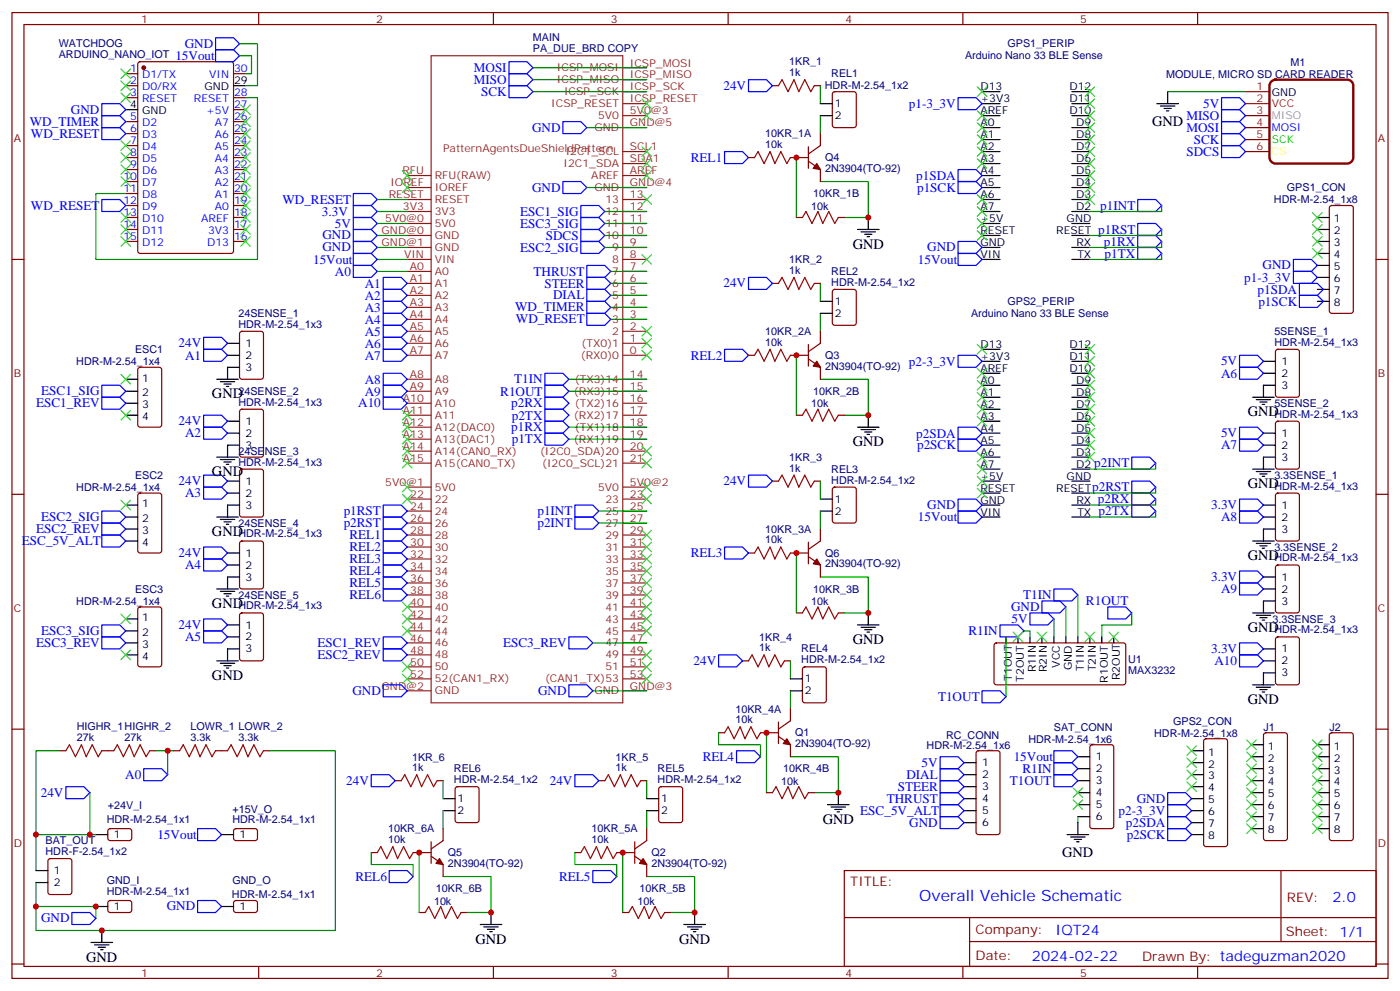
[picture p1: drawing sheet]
<svg xmlns="http://www.w3.org/2000/svg" width="412mm" height="292mm" viewBox="0 0 412 292" stroke-linecap="round" stroke-linejoin="round" font-family="sans-serif">
<defs><g id="words">
<text font-size="4.6" fill="#00f" x="270.8" y="265.3">Overall Vehicle Schematic</text>
<g font-size="4.2">
<text x="339.4" y="37.2">GND</text>
<text x="251.2" y="73.2">GND</text>
<text x="62.4" y="117.3">GND</text>
<text x="367.6" y="122.6">GND</text>
<text x="251.2" y="131.4">GND</text>
<text x="62.4" y="140.2">GND</text>
<text x="367.6" y="143.8">GND</text>
<text x="62.4" y="157.9">GND</text>
<text x="367.6" y="164.9">GND</text>
<text x="62.4" y="179">GND</text>
<text x="251.2" y="189.6">GND</text>
<text x="367.6" y="186.1">GND</text>
<text x="62.4" y="200.2">GND</text>
<text x="367.6" y="207.3">GND</text>
<text x="242.4" y="242.5">GND</text>
<text x="312.9" y="252.4">GND</text>
<text x="140.1" y="277.8">GND</text>
<text x="200" y="277.8">GND</text>
<text x="25.4" y="283.1">GND</text>
</g>
<g font-size="4.2" fill="#00f">
<text x="392.5" y="265.6">2.0</text>
<text x="310.9" y="275.1">IQT24</text>
<text x="304" y="282.9">2024-02-22</text>
</g>
<g font-size="3.9" fill="#00f">
<text x="51.7" y="17.7">15Vout</text>
<text x="54.4" y="14">GND</text>
<text x="139.6" y="21.2">MOSI</text>
<text x="139.6" y="24.7">MISO</text>
<text x="141.7" y="28.2">SCK</text>
<text x="213.1" y="26.4">24V</text>
<text x="20.9" y="33.4">GND</text>
<text x="267.7" y="31.8">p1-3_3V</text>
<text x="349.5" y="35.3">MISO</text>
<text x="354.4" y="31.7">5V</text>
<text x="8.8" y="37.1">WD_TIMER</text>
<text x="9.1" y="40.5">WD_RESET</text>
<text x="156.7" y="38.7">GND</text>
<text x="349.5" y="38.8">MOSI</text>
<text x="203.5" y="47.6">REL1</text>
<text x="349.5" y="45.9">SDCS</text>
<text x="351.6" y="42.3">SCK</text>
<text x="269.9" y="52.9">p1SDA</text>
<text x="156.7" y="56.5">GND</text>
<text x="270.1" y="56.5">p1SCK</text>
<text x="9.1" y="61.8">WD_RESET</text>
<text x="83.2" y="60">WD_RESET</text>
<text x="94.8" y="63.5">3.3V</text>
<text x="153.2" y="63.5">ESC1_SIG</text>
<text x="324.1" y="61.8">p1INT</text>
<text x="95" y="70.5">GND</text>
<text x="98.6" y="67.1">5V</text>
<text x="153.2" y="67">ESC3_SIG</text>
<text x="160.8" y="70.6">SDCS</text>
<text x="323.5" y="68.8">p1RST</text>
<text x="92.2" y="77.6">15Vout</text>
<text x="95" y="74">GND</text>
<text x="153.2" y="74.1">ESC2_SIG</text>
<text x="270.4" y="77.6">15Vout</text>
<text x="273.1" y="74">GND</text>
<text x="325.2" y="72.3">p1RX</text>
<text x="325.4" y="75.8">p1TX</text>
<text x="98.6" y="81.2">A0</text>
<text x="157.1" y="81.1">THRUST</text>
<text x="366.5" y="82.9">p1-3_3V</text>
<text x="371.9" y="79.3">GND</text>
<text x="107.4" y="84.7">A1</text>
<text x="107.4" y="88.2">A2</text>
<text x="160.4" y="84.6">STEER</text>
<text x="162.9" y="88.2">DIAL</text>
<text x="213.1" y="84.6">24V</text>
<text x="370.5" y="86.4">p1SDA</text>
<text x="370.7" y="90">p1SCK</text>
<text x="107.4" y="91.7">A3</text>
<text x="107.4" y="95.3">A4</text>
<text x="151.7" y="91.7">WD_TIMER</text>
<text x="152" y="95.2">WD_RESET</text>
<text x="107.4" y="98.8">A5</text>
<text x="52.6" y="102.3">24V</text>
<text x="54.5" y="105.9">A1</text>
<text x="107.4" y="102.3">A6</text>
<text x="107.4" y="105.9">A7</text>
<text x="203.5" y="105.9">REL2</text>
<text x="267.7" y="107.6">p2-3_3V</text>
<text x="359.7" y="107.6">5V</text>
<text x="107.4" y="112.9">A8</text>
<text x="151.4" y="112.8">T1IN</text>
<text x="359.7" y="111.1">A6</text>
<text x="10.6" y="119.9">ESC1_REV</text>
<text x="12.1" y="116.4">ESC1_SIG</text>
<text x="105.5" y="120">A10</text>
<text x="107.4" y="116.4">A9</text>
<text x="147.4" y="116.5">R1OUT</text>
<text x="150.6" y="119.9">p2RX</text>
<text x="52.6" y="125.2">24V</text>
<text x="150.8" y="123.5">p2TX</text>
<text x="54.5" y="128.8">A2</text>
<text x="150.6" y="127">p1RX</text>
<text x="150.8" y="130.5">p1TX</text>
<text x="269.9" y="128.8">p2SDA</text>
<text x="359.7" y="128.7">5V</text>
<text x="270.1" y="132.3">p2SCK</text>
<text x="322.3" y="137.6">p2INT</text>
<text x="359.7" y="132.3">A7</text>
<text x="52.6" y="142.9">24V</text>
<text x="213.1" y="142.8">24V</text>
<text x="54.5" y="146.4">A3</text>
<text x="273.1" y="149.9">GND</text>
<text x="321.7" y="144.7">p2RST</text>
<text x="323.4" y="148.2">p2RX</text>
<text x="356.8" y="149.9">3.3V</text>
<text x="12.1" y="153.4">ESC2_SIG</text>
<text x="101.2" y="151.7">p1RST</text>
<text x="101.2" y="155.3">p2RST</text>
<text x="158.3" y="151.7">p1INT</text>
<text x="158.3" y="155.2">p2INT</text>
<text x="270.4" y="153.5">15Vout</text>
<text x="323.6" y="151.7">p2TX</text>
<text x="359.7" y="153.5">A8</text>
<text x="6.5" y="160.5">ESC_5V_ALT</text>
<text x="10.6" y="157">ESC2_REV</text>
<text x="102.9" y="158.8">REL1</text>
<text x="52.6" y="164">24V</text>
<text x="54.5" y="167.6">A4</text>
<text x="102.9" y="162.3">REL2</text>
<text x="102.9" y="165.8">REL3</text>
<text x="203.5" y="164.1">REL3</text>
<text x="102.9" y="169.4">REL4</text>
<text x="102.9" y="172.9">REL5</text>
<text x="356.8" y="171.1">3.3V</text>
<text x="102.9" y="176.4">REL6</text>
<text x="297.8" y="179.8">GND</text>
<text x="301.4" y="176.4">T1IN</text>
<text x="319.9" y="178.2">R1OUT</text>
<text x="359.7" y="174.6">A9</text>
<text x="52.6" y="185.2">24V</text>
<text x="297.9" y="183.5">5V</text>
<text x="10.6" y="190.5">ESC3_REV</text>
<text x="12.1" y="186.9">ESC3_SIG</text>
<text x="54.5" y="188.8">A5</text>
<text x="93.5" y="190.5">ESC1_REV</text>
<text x="148.2" y="190.4">ESC3_REV</text>
<text x="285.3" y="187">R1IN</text>
<text x="93.5" y="194">ESC2_REV</text>
<text x="204.3" y="195.7">24V</text>
<text x="356.8" y="192.2">3.3V</text>
<text x="357.7" y="195.8">A10</text>
<text x="103.8" y="204.6">GND</text>
<text x="158.5" y="204.5">GND</text>
<text x="276.3" y="206.4">T1OUT</text>
<text x="207" y="224">REL4</text>
<text x="271.5" y="225.8">5V</text>
<text x="298.6" y="224">15Vout</text>
<text x="301.2" y="227.6">R1IN</text>
<text x="36.9" y="229.3">A0</text>
<text x="102" y="231">24V</text>
<text x="162" y="231">24V</text>
<text x="264.4" y="232.8">STEER</text>
<text x="267" y="229.3">DIAL</text>
<text x="297.5" y="231">T1OUT</text>
<text x="12" y="234.5">24V</text>
<text x="253.4" y="239.8">ESC_5V_ALT</text>
<text x="261.2" y="236.4">THRUST</text>
<text x="329.5" y="239.9">p2-3_3V</text>
<text x="334.9" y="236.3">GND</text>
<text x="267.8" y="243.3">GND</text>
<text x="331.6" y="243.5">p2SDA</text>
<text x="46.4" y="247">15Vout</text>
<text x="331.9" y="247">p2SCK</text>
<text x="104.7" y="259.3">REL6</text>
<text x="164.7" y="259.3">REL5</text>
<text x="49.1" y="268">GND</text>
<text x="12.1" y="271.6">GND</text>
</g>
<g font-size="3.9" fill="#800">
<text x="250.5" y="260.9">TITLE:</text>
<text x="379.1" y="265.6">REV:</text>
<text x="287.4" y="275.1">Company:</text>
<text x="378.7" y="275.7">Sheet: 1/1</text>
<text x="287.4" y="282.8">Date:</text>
<text x="336.4" y="282.8">Drawn By: tadeguzman2020</text>
</g>
<g font-size="3.2" fill="#800">
<text x="41.6" y="6.7">1</text>
<text x="110.8" y="6.7">2</text>
<text x="179.9" y="6.7">3</text>
<text x="249.1" y="6.7">4</text>
<text x="318.2" y="6.7">5</text>
<text x="4.1" y="41.8">A</text>
<text x="405.9" y="41.8">A</text>
<text x="4.1" y="110.9">B</text>
<text x="405.9" y="110.9">B</text>
<text x="4.1" y="180.1">C</text>
<text x="405.9" y="180.1">C</text>
<text x="4.1" y="249.2">D</text>
<text x="405.9" y="249.2">D</text>
<text x="41.6" y="287.5">1</text>
<text x="110.8" y="287.5">2</text>
<text x="179.9" y="287.5">3</text>
<text x="249.1" y="287.5">4</text>
<text x="318.2" y="287.5">5</text>
</g>
<g font-size="3.2" fill="#000080">
<text x="17.3" y="17">ARDUINO_NANO_IOT</text>
<text x="17.3" y="13.8">WATCHDOG</text>
<text x="157" y="15.3">PA_DUE_BRD COPY</text>
<text x="157" y="12.2">MAIN</text>
<text x="284.3" y="17.5">Arduino Nano 33 BLE Sense</text>
<text x="296.8" y="13.9">GPS1_PERIP</text>
<text x="232.5" y="22.4">1k</text>
<text x="232.5" y="19.3">1KR_1</text>
<text x="244.9" y="22.8">REL1</text>
<text x="343.5" y="22.8">MODULE, MICRO SD CARD READER</text>
<text x="380.1" y="19.3">M1</text>
<text x="243" y="26.3">HDR-M-2.54_1x2</text>
<text x="225.4" y="40.4">10KR_1A</text>
<text x="225.4" y="43.6">10k</text>
<text x="243.1" y="47.4">Q4</text>
<text x="243.1" y="50.6">2N3904(TO-92)</text>
<text x="239.5" y="58.1">10KR_1B</text>
<text x="375.2" y="59.8">HDR-M-2.54_1x8</text>
<text x="379.1" y="56.3">GPS1_CON</text>
<text x="239" y="61.7">10k</text>
<text x="232.5" y="77.5">1KR_2</text>
<text x="232.5" y="80.6">1k</text>
<text x="244.9" y="81">REL2</text>
<text x="244.9" y="84.1">HDR-M-2.54_1x2</text>
<text x="296.8" y="89.8">GPS2_PERIP</text>
<text x="70.2" y="93.3">24SENSE_1</text>
<text x="286" y="93.3">Arduino Nano 33 BLE Sense</text>
<text x="70.2" y="96.5">HDR-M-2.54_1x3</text>
<text x="225.4" y="101.8">10k</text>
<text x="225.4" y="98.7">10KR_2A</text>
<text x="375.4" y="101.8">HDR-M-2.54_1x3</text>
<text x="375.4" y="98.6">5SENSE_1</text>
<text x="22.5" y="107.4">HDR-M-2.54_1x4</text>
<text x="39.8" y="104">ESC1</text>
<text x="243.1" y="105.7">Q3</text>
<text x="243.1" y="108.8">2N3904(TO-92)</text>
<text x="70.2" y="119.4">HDR-M-2.54_1x3</text>
<text x="70.2" y="116.2">24SENSE_2</text>
<text x="239" y="119.9">10k</text>
<text x="239.5" y="116.3">10KR_2B</text>
<text x="375.4" y="119.8">5SENSE_2</text>
<text x="375.4" y="122.9">HDR-M-2.54_1x3</text>
<text x="70.2" y="137.1">HDR-M-2.54_1x3</text>
<text x="70.2" y="133.9">24SENSE_3</text>
<text x="232.5" y="135.7">1KR_3</text>
<text x="39.8" y="141">ESC2</text>
<text x="232.5" y="138.8">1k</text>
<text x="244.9" y="142.3">HDR-M-2.54_1x2</text>
<text x="244.9" y="139.2">REL3</text>
<text x="375.4" y="140.9">3.3SENSE_1</text>
<text x="22.5" y="144.5">HDR-M-2.54_1x4</text>
<text x="375.4" y="144.1">HDR-M-2.54_1x3</text>
<text x="70.2" y="155">24SENSE_4</text>
<text x="70.2" y="158.2">HDR-M-2.54_1x3</text>
<text x="225.4" y="160">10k</text>
<text x="225.4" y="156.9">10KR_3A</text>
<text x="243.1" y="167">2N3904(TO-92)</text>
<text x="243.1" y="163.9">Q6</text>
<text x="375.4" y="165.3">HDR-M-2.54_1x3</text>
<text x="375.4" y="162.1">3.3SENSE_2</text>
<text x="22.5" y="178">HDR-M-2.54_1x4</text>
<text x="39.8" y="174.5">ESC3</text>
<text x="70.2" y="179.4">HDR-M-2.54_1x3</text>
<text x="70.2" y="176.2">24SENSE_5</text>
<text x="239" y="178.1">10k</text>
<text x="239.5" y="174.5">10KR_3B</text>
<text x="374.8" y="183.3">3.3SENSE_3</text>
<text x="223.7" y="191.7">1k</text>
<text x="223.7" y="188.6">1KR_4</text>
<text x="375.4" y="186.4">HDR-M-2.54_1x3</text>
<text x="236" y="195.3">HDR-M-2.54_1x2</text>
<text x="236" y="192.1">REL4</text>
<text x="332.3" y="195.3">U1</text>
<text x="332.3" y="198.4">MAX3232</text>
<text x="216.6" y="209.8">10KR_4A</text>
<text x="22.6" y="215">HIGHR_1HIGHR_2</text>
<text x="56.1" y="215">LOWR_1 LOWR_2</text>
<text x="216.6" y="212.9">10k</text>
<text x="310.4" y="215.1">SAT_CONN</text>
<text x="345.6" y="213.4">GPS2_CON</text>
<text x="372.2" y="215.1">J1</text>
<text x="391.6" y="215.1">J2</text>
<text x="22.6" y="218.2">27k</text>
<text x="36.7" y="218.2">27k</text>
<text x="56.1" y="218.2">3.3k</text>
<text x="70.2" y="218.2">3.3k</text>
<text x="234.2" y="220">2N3904(TO-92)</text>
<text x="234.2" y="216.8">Q1</text>
<text x="272.9" y="220.4">HDR-M-2.54_1x6</text>
<text x="278.7" y="217.5">RC_CONN</text>
<text x="302.9" y="218.6">HDR-M-2.54_1x6</text>
<text x="340" y="216.9">HDR-M-2.54_1x8</text>
<text x="121.4" y="227">1k</text>
<text x="121.4" y="223.9">1KR_6</text>
<text x="133.7" y="227.4">REL6</text>
<text x="181.3" y="227">1k</text>
<text x="181.3" y="223.9">1KR_5</text>
<text x="193.7" y="227.4">REL5</text>
<text x="230.7" y="227.4">10KR_4B</text>
<text x="133.7" y="230.5">HDR-M-2.54_1x2</text>
<text x="193.7" y="230.5">HDR-M-2.54_1x2</text>
<text x="230.2" y="231">10k</text>
<text x="31.8" y="238">+24V_I</text>
<text x="68.5" y="239.2">+15V_O</text>
<text x="31.4" y="242.4">HDR-M-2.54_1x1</text>
<text x="68.5" y="242.4">HDR-M-2.54_1x1</text>
<text x="114.3" y="245.1">10KR_6A</text>
<text x="174.3" y="245.1">10KR_5A</text>
<text x="13.4" y="251.7">HDR-F-2.54_1x2</text>
<text x="13.4" y="248.5">BAT_OUT</text>
<text x="114.3" y="248.2">10k</text>
<text x="174.3" y="248.2">10k</text>
<text x="131.9" y="255.2">2N3904(TO-92)</text>
<text x="131.9" y="252.1">Q5</text>
<text x="191.9" y="255.2">2N3904(TO-92)</text>
<text x="191.9" y="252.1">Q2</text>
<text x="31.4" y="263.6">HDR-M-2.54_1x1</text>
<text x="31.4" y="260.4">GND_I</text>
<text x="68.5" y="260.4">GND_O</text>
<text x="128.4" y="262.7">10KR_6B</text>
<text x="188.4" y="262.7">10KR_5B</text>
<text x="68.3" y="264.5">HDR-M-2.54_1x1</text>
<text x="127.8" y="266.3">10k</text>
<text x="187.8" y="266.3">10k</text>
</g>
<g font-size="3.2" fill="#00f">
<text x="38.4" y="21.3">1</text>
<text x="41.9" y="23.1">D1/TX</text>
<text x="61.6" y="23.1">VIN</text>
<text x="69" y="21.3">30</text>
<text x="38.4" y="24.9">2</text>
<text x="38.4" y="28.4">3</text>
<text x="41.9" y="26.6">D0/RX</text>
<text x="69" y="28.4">28</text>
<text x="38.4" y="35.5">5</text>
<text x="41.9" y="30.2">RESET</text>
<text x="57.1" y="30.2">RESET</text>
<text x="60.7" y="33.7">+5V</text>
<text x="69" y="35.5">26</text>
<text x="69" y="31.9">27</text>
<text x="38.4" y="39">6</text>
<text x="41.9" y="37.2">D2</text>
<text x="41.9" y="40.7">D3</text>
<text x="63.3" y="40.7">A6</text>
<text x="63.3" y="37.2">A7</text>
<text x="69" y="39">25</text>
<text x="374.6" y="38.6">MOSI</text>
<text x="38.4" y="42.5">7</text>
<text x="38.4" y="46">8</text>
<text x="41.9" y="44.3">D4</text>
<text x="41.9" y="47.8">D5</text>
<text x="63.3" y="47.8">A4</text>
<text x="63.3" y="44.3">A5</text>
<text x="69" y="46">23</text>
<text x="69" y="42.5">24</text>
<text x="36.4" y="53.1">10</text>
<text x="38.4" y="49.6">9</text>
<text x="41.9" y="51.3">D6</text>
<text x="63.3" y="51.3">A3</text>
<text x="69" y="53.1">21</text>
<text x="69" y="49.6">22</text>
<text x="36.4" y="56.6">11</text>
<text x="41.9" y="54.9">D7</text>
<text x="41.9" y="58.4">D8</text>
<text x="63.3" y="58.4">A1</text>
<text x="63.3" y="54.9">A2</text>
<text x="69" y="56.6">20</text>
<text x="36.4" y="60.1">12</text>
<text x="36.4" y="63.7">13</text>
<text x="41.9" y="61.9">D9</text>
<text x="41.9" y="65.4">D10</text>
<text x="59.3" y="65.4">AREF</text>
<text x="63.3" y="61.9">A0</text>
<text x="69" y="63.7">18</text>
<text x="69" y="60.1">19</text>
<text x="36.4" y="67.2">14</text>
<text x="36.4" y="70.7">15</text>
<text x="41.9" y="69">D11</text>
<text x="61.3" y="69">3V3</text>
<text x="69" y="70.7">16</text>
<text x="69" y="67.2">17</text>
<text x="41.9" y="72.5">D12</text>
<text x="61" y="72.5">D13</text>
</g>
<g font-size="3.2" fill="#8d2323">
<text x="164.1" y="21">ICSP_MOSI</text>
<text x="185.6" y="23.1">ICSP_MISO</text>
<text x="185.6" y="19.6">ICSP_MOSI</text>
<text x="164.1" y="24.5">ICSP_MISO</text>
<text x="166.2" y="28">ICSP_SCK</text>
<text x="185.6" y="26.6">ICSP_SCK</text>
<text x="162.4" y="31.6">ICSP_RESET</text>
<text x="176.2" y="35.1">5V0</text>
<text x="185.6" y="33.7">5V0@3</text>
<text x="185.6" y="30.2">ICSP_RESET</text>
<text x="175.1" y="38.6">GND</text>
<text x="185.6" y="37.2">GND@5</text>
<text x="130.5" y="44.6">PatternAgentsDueShieldPattern</text>
<text x="166.6" y="45.7">I2C1_SCL</text>
<text x="185.6" y="47.8">SDA1</text>
<text x="185.6" y="44.3">SCL1</text>
<text x="118.5" y="51.3">RFU</text>
<text x="128.1" y="52.7">RFU(RAW)</text>
<text x="166" y="49.2">I2C1_SDA</text>
<text x="174.2" y="52.7">AREF</text>
<text x="185.6" y="51.3">AREF</text>
<text x="114.5" y="58.4">RESET</text>
<text x="115" y="54.9">IOREF</text>
<text x="128.1" y="59.8">RESET</text>
<text x="128.1" y="56.3">IOREF</text>
<text x="175.1" y="56.3">GND</text>
<text x="178.4" y="59.8">13</text>
<text x="185.6" y="54.9">GND@4</text>
<text x="185.6" y="58.4">13</text>
<text x="113.5" y="65.4">5V0@0</text>
<text x="118.7" y="61.9">3V3</text>
<text x="128.1" y="63.3">3V3</text>
<text x="178.4" y="63.3">12</text>
<text x="185.6" y="65.4">11</text>
<text x="185.6" y="61.9">12</text>
<text x="112.4" y="69">GND@0</text>
<text x="128.1" y="66.9">5V0</text>
<text x="128.1" y="70.4">GND</text>
<text x="178.4" y="70.4">10</text>
<text x="178.4" y="66.9">11</text>
<text x="185.6" y="69">10</text>
<text x="112.4" y="72.5">GND@1</text>
<text x="119" y="76">VIN</text>
<text x="128.1" y="73.9">GND</text>
<text x="128.1" y="77.4">VIN</text>
<text x="180.4" y="77.4">8</text>
<text x="180.4" y="73.9">9</text>
<text x="185.6" y="76">8</text>
<text x="185.6" y="72.5">9</text>
<text x="120.7" y="79.6">A0</text>
<text x="120.7" y="83.1">A1</text>
<text x="128.1" y="81">A0</text>
<text x="180.4" y="81">7</text>
<text x="185.6" y="83.1">6</text>
<text x="185.6" y="79.6">7</text>
<text x="120.7" y="86.6">A2</text>
<text x="128.1" y="84.5">A1</text>
<text x="128.1" y="88">A2</text>
<text x="180.4" y="88">5</text>
<text x="180.4" y="84.5">6</text>
<text x="185.6" y="86.6">5</text>
<text x="120.7" y="90.1">A3</text>
<text x="120.7" y="93.7">A4</text>
<text x="128.1" y="91.5">A3</text>
<text x="128.1" y="95.1">A4</text>
<text x="180.4" y="95.1">3</text>
<text x="180.4" y="91.5">4</text>
<text x="185.6" y="93.7">3</text>
<text x="185.6" y="90.1">4</text>
<text x="120.7" y="97.2">A5</text>
<text x="120.7" y="100.7">A6</text>
<text x="128.1" y="98.6">A5</text>
<text x="180.4" y="98.6">2</text>
<text x="185.6" y="100.7">1</text>
<text x="185.6" y="97.2">2</text>
<text x="120.7" y="104.2">A7</text>
<text x="128.1" y="102.1">A6</text>
<text x="128.1" y="105.7">A7</text>
<text x="171.1" y="105.7">(RX0)0</text>
<text x="171.3" y="102.1">(TX0)1</text>
<text x="185.6" y="104.2">0</text>
<text x="120.7" y="111.3">A8</text>
<text x="128.1" y="112.7">A8</text>
<text x="169.3" y="112.7">(TX3)14</text>
<text x="185.6" y="111.3">14</text>
<text x="118.7" y="118.4">A10</text>
<text x="120.7" y="114.8">A9</text>
<text x="128.1" y="116.2">A9</text>
<text x="128.1" y="119.8">A10</text>
<text x="169.1" y="116.2">(RX3)15</text>
<text x="169.3" y="119.8">(TX2)16</text>
<text x="185.6" y="118.4">16</text>
<text x="185.6" y="114.8">15</text>
<text x="118.7" y="121.9">A11</text>
<text x="118.7" y="125.4">A12</text>
<text x="128.1" y="123.3">A11</text>
<text x="169.1" y="123.3">(RX2)17</text>
<text x="185.6" y="121.9">17</text>
<text x="185.6" y="125.4">18</text>
<text x="118.7" y="128.9">A13</text>
<text x="128.1" y="126.8">A12(DAC0)</text>
<text x="128.1" y="130.4">A13(DAC1)</text>
<text x="169.1" y="130.4">(RX1)19</text>
<text x="169.3" y="126.8">(TX1)18</text>
<text x="185.6" y="128.9">19</text>
<text x="118.7" y="132.5">A14</text>
<text x="118.7" y="136">A15</text>
<text x="128.1" y="133.9">A14(CAN0_RX)</text>
<text x="128.1" y="137.4">A15(CAN0_TX)</text>
<text x="159.1" y="133.9">(I2C0_SDA)20</text>
<text x="159.7" y="137.4">(I2C0_SCL)21</text>
<text x="185.6" y="136">21</text>
<text x="185.6" y="132.5">20</text>
<text x="113.5" y="143.1">5V0@1</text>
<text x="185.6" y="143.1">5V0@2</text>
<text x="120.9" y="146.6">22</text>
<text x="128.1" y="148">22</text>
<text x="128.1" y="144.5">5V0</text>
<text x="176.2" y="144.5">5V0</text>
<text x="178.4" y="148">23</text>
<text x="185.6" y="146.6">23</text>
<text x="120.9" y="150.1">24</text>
<text x="120.9" y="153.6">26</text>
<text x="128.1" y="151.5">24</text>
<text x="128.1" y="155">26</text>
<text x="178.4" y="151.5">25</text>
<text x="178.4" y="155">27</text>
<text x="185.6" y="150.1">25</text>
<text x="185.6" y="153.6">27</text>
<text x="120.9" y="157.2">28</text>
<text x="120.9" y="160.7">30</text>
<text x="128.1" y="158.6">28</text>
<text x="178.4" y="158.6">29</text>
<text x="185.6" y="157.2">29</text>
<text x="185.6" y="160.7">31</text>
<text x="120.9" y="164.2">32</text>
<text x="120.9" y="167.7">34</text>
<text x="128.1" y="162.1">30</text>
<text x="128.1" y="165.6">32</text>
<text x="178.4" y="162.1">31</text>
<text x="178.4" y="165.6">33</text>
<text x="185.6" y="164.2">33</text>
<text x="185.6" y="167.7">35</text>
<text x="120.9" y="171.3">36</text>
<text x="128.1" y="169.2">34</text>
<text x="128.1" y="172.7">36</text>
<text x="178.4" y="169.2">35</text>
<text x="178.4" y="172.7">37</text>
<text x="185.6" y="171.3">37</text>
<text x="120.9" y="174.8">38</text>
<text x="120.9" y="178.3">40</text>
<text x="128.1" y="176.2">38</text>
<text x="128.1" y="179.7">40</text>
<text x="178.4" y="176.2">39</text>
<text x="178.4" y="179.7">41</text>
<text x="185.6" y="174.8">39</text>
<text x="185.6" y="178.3">41</text>
<text x="120.9" y="181.9">42</text>
<text x="120.9" y="185.4">44</text>
<text x="128.1" y="183.3">42</text>
<text x="178.4" y="183.3">43</text>
<text x="185.6" y="181.9">43</text>
<text x="185.6" y="185.4">45</text>
<text x="120.9" y="188.9">46</text>
<text x="128.1" y="186.8">44</text>
<text x="128.1" y="190.3">46</text>
<text x="178.4" y="186.8">45</text>
<text x="178.4" y="190.3">47</text>
<text x="185.6" y="188.9">47</text>
<text x="120.9" y="192.4">48</text>
<text x="120.9" y="196">50</text>
<text x="128.1" y="193.9">48</text>
<text x="128.1" y="197.4">50</text>
<text x="178.4" y="197.4">51</text>
<text x="178.4" y="193.9">49</text>
<text x="185.6" y="196">51</text>
<text x="185.6" y="192.4">49</text>
<text x="112.4" y="203">GND@2</text>
<text x="120.9" y="199.5">52</text>
<text x="128.1" y="200.9">52(CAN1_RX)</text>
<text x="160.5" y="200.9">(CAN1_TX)53</text>
<text x="185.6" y="203">GND@3</text>
<text x="185.6" y="199.5">53</text>
<text x="128.1" y="204.4">GND</text>
<text x="175.1" y="204.4">GND</text>
</g>
<g font-size="3.2">
<text x="60.2" y="26.6">GND</text>
<text x="69" y="24.9">29</text>
<text x="288.8" y="26.6">D13</text>
<text x="315" y="26.6">D12</text>
<text x="374.6" y="28.1">GND</text>
<text x="38.4" y="31.9">4</text>
<text x="41.9" y="33.7">GND</text>
<text x="245.9" y="31.6">1</text>
<text x="245.9" y="35.1">2</text>
<text x="288.8" y="30.2">+3V3</text>
<text x="288.8" y="33.7">AREF</text>
<text x="315" y="33.7">D10</text>
<text x="315" y="30.2">D11</text>
<text x="288.8" y="37.2">A0</text>
<text x="288.8" y="40.7">A1</text>
<text x="317" y="40.7">D8</text>
<text x="317" y="37.2">D9</text>
<text x="288.8" y="44.3">A2</text>
<text x="288.8" y="47.8">A3</text>
<text x="317" y="47.8">D6</text>
<text x="317" y="44.3">D7</text>
<text x="288.8" y="51.3">A4</text>
<text x="317" y="51.3">D5</text>
<text x="288.8" y="54.9">A5</text>
<text x="288.8" y="58.4">A6</text>
<text x="317" y="58.4">D3</text>
<text x="317" y="54.9">D4</text>
<text x="288.8" y="61.9">A7</text>
<text x="288.8" y="65.4">+5V</text>
<text x="314.2" y="65.4">GND</text>
<text x="317" y="61.9">D2</text>
<text x="392.9" y="65.4">1</text>
<text x="288.8" y="69">RESET</text>
<text x="311.1" y="69">RESET</text>
<text x="392.9" y="69">2</text>
<text x="288.8" y="72.5">GND</text>
<text x="288.8" y="76">VIN</text>
<text x="317.1" y="72.5">RX</text>
<text x="317.4" y="76">TX</text>
<text x="392.9" y="72.5">3</text>
<text x="392.9" y="76">4</text>
<text x="392.9" y="79.6">5</text>
<text x="392.9" y="83.1">6</text>
<text x="245.9" y="89.8">1</text>
<text x="392.9" y="86.6">7</text>
<text x="245.9" y="93.3">2</text>
<text x="392.9" y="90.1">8</text>
<text x="72.3" y="102.1">1</text>
<text x="72.3" y="105.7">2</text>
<text x="288.8" y="102.5">D13</text>
<text x="288.8" y="106">+3V3</text>
<text x="315" y="106">D11</text>
<text x="315" y="102.5">D12</text>
<text x="377.5" y="107.4">1</text>
<text x="41.9" y="112.4">1</text>
<text x="72.3" y="109.2">3</text>
<text x="288.8" y="109.5">AREF</text>
<text x="288.8" y="113.1">A0</text>
<text x="315" y="109.5">D10</text>
<text x="317" y="113.1">D9</text>
<text x="377.5" y="110.9">2</text>
<text x="41.9" y="116.6">2</text>
<text x="288.8" y="116.6">A1</text>
<text x="317" y="116.6">D8</text>
<text x="377.5" y="114.5">3</text>
<text x="41.9" y="120.1">3</text>
<text x="41.9" y="123.6">4</text>
<text x="72.3" y="125.1">1</text>
<text x="288.8" y="120.1">A2</text>
<text x="288.8" y="123.6">A3</text>
<text x="317" y="123.6">D6</text>
<text x="317" y="120.1">D7</text>
<text x="72.3" y="128.6">2</text>
<text x="288.8" y="127.2">A4</text>
<text x="288.8" y="130.7">A5</text>
<text x="317" y="130.7">D4</text>
<text x="317" y="127.2">D5</text>
<text x="377.5" y="128.6">1</text>
<text x="72.3" y="132.1">3</text>
<text x="288.8" y="134.2">A6</text>
<text x="288.8" y="137.8">A7</text>
<text x="317" y="137.8">D2</text>
<text x="317" y="134.2">D3</text>
<text x="377.5" y="135.6">3</text>
<text x="377.5" y="132.1">2</text>
<text x="72.3" y="142.7">1</text>
<text x="288.8" y="141.3">+5V</text>
<text x="314.2" y="141.3">GND</text>
<text x="41.9" y="149.4">1</text>
<text x="72.3" y="149.8">3</text>
<text x="72.3" y="146.2">2</text>
<text x="245.9" y="148">1</text>
<text x="288.8" y="144.8">RESET</text>
<text x="288.8" y="148.3">GND</text>
<text x="311.1" y="144.8">RESET</text>
<text x="317.1" y="148.3">RX</text>
<text x="377.5" y="149.8">1</text>
<text x="41.9" y="153.6">2</text>
<text x="245.9" y="151.5">2</text>
<text x="288.8" y="151.9">VIN</text>
<text x="317.4" y="151.9">TX</text>
<text x="377.5" y="153.3">2</text>
<text x="41.9" y="157.2">3</text>
<text x="41.9" y="160.7">4</text>
<text x="377.5" y="156.8">3</text>
<text x="72.3" y="163.9">1</text>
<text x="72.3" y="167.4">2</text>
<text x="72.3" y="170.9">3</text>
<text x="377.5" y="170.9">1</text>
<text x="377.5" y="178">3</text>
<text x="377.5" y="174.4">2</text>
<text x="41.9" y="182.9">1</text>
<text x="72.3" y="185">1</text>
<text x="41.9" y="187.1">2</text>
<text x="41.9" y="190.7">3</text>
<text x="72.3" y="188.6">2</text>
<text x="41.9" y="194.2">4</text>
<text x="72.3" y="192.1">3</text>
<text x="305.2" y="197.9" transform="rotate(-90 305.2 197.9)">R1IN</text>
<text x="308.3" y="197.9" transform="rotate(-90 308.3 197.9)">R2IN</text>
<text x="312.2" y="196.6" transform="rotate(-90 312.2 196.6)">VCC</text>
<text x="315.7" y="197.3" transform="rotate(-90 315.7 197.3)">GND</text>
<text x="319.3" y="197.7" transform="rotate(-90 319.3 197.7)">T1IN</text>
<text x="322.8" y="197.7" transform="rotate(-90 322.8 197.7)">T2IN</text>
<text x="377.5" y="192.1">1</text>
<text x="377.5" y="195.6">2</text>
<text x="237.1" y="200.9">1</text>
<text x="298.1" y="200.4" transform="rotate(-90 298.1 200.4)">T1OUT</text>
<text x="301.6" y="200.7" transform="rotate(-90 301.6 200.7)">T2OUT</text>
<text x="326.3" y="201" transform="rotate(-90 326.3 201)">R1OUT</text>
<text x="329.8" y="200.3" transform="rotate(-90 329.8 200.3)">R2OUT</text>
<text x="377.5" y="199.1">3</text>
<text x="237.1" y="204.4">2</text>
<text x="373.5" y="220.7">1</text>
<text x="392.9" y="220.7">1</text>
<text x="289.3" y="225.6">1</text>
<text x="322.8" y="223.8">1</text>
<text x="322.8" y="227.4">2</text>
<text x="355.8" y="222.4">1</text>
<text x="355.8" y="226">2</text>
<text x="373.5" y="224.2">2</text>
<text x="373.5" y="227.7">3</text>
<text x="392.9" y="224.2">2</text>
<text x="392.9" y="227.7">3</text>
<text x="289.3" y="229.1">2</text>
<text x="289.3" y="232.7">3</text>
<text x="322.8" y="230.9">3</text>
<text x="355.8" y="229.5">3</text>
<text x="355.8" y="233">4</text>
<text x="373.5" y="231.2">4</text>
<text x="392.9" y="231.2">4</text>
<text x="134.8" y="236.2">1</text>
<text x="134.8" y="239.7">2</text>
<text x="194.7" y="236.2">1</text>
<text x="194.7" y="239.7">2</text>
<text x="289.3" y="236.2">4</text>
<text x="289.3" y="239.7">5</text>
<text x="322.8" y="234.4">4</text>
<text x="322.8" y="237.9">5</text>
<text x="355.8" y="236.5">5</text>
<text x="373.5" y="234.8">5</text>
<text x="373.5" y="238.3">6</text>
<text x="392.9" y="234.8">5</text>
<text x="392.9" y="238.3">6</text>
<text x="289.3" y="243.2">6</text>
<text x="322.8" y="241.5">6</text>
<text x="355.8" y="240.1">6</text>
<text x="355.8" y="243.6">7</text>
<text x="373.5" y="241.8">7</text>
<text x="373.5" y="245.4">8</text>
<text x="392.9" y="241.8">7</text>
<text x="392.9" y="245.4">8</text>
<text x="33.5" y="246.8">1</text>
<text x="70.6" y="246.8">1</text>
<text x="355.8" y="247.1">8</text>
<text x="15.9" y="257.4">1</text>
<text x="15.9" y="260.9">2</text>
<text x="33.5" y="267.9">1</text>
<text x="70.6" y="267.9">1</text>
</g>
<g font-size="3.2" fill="#930">
<text x="370.2" y="26.6">1</text>
<text x="370.2" y="30.2">2</text>
<text x="370.2" y="33.7">3</text>
<text x="370.2" y="37.2">4</text>
<text x="370.2" y="40.7">5</text>
<text x="370.2" y="44.3">6</text>
</g>
<text font-size="3.2" fill="#f00" x="374.6" y="31.6">VCC</text>
<text font-size="3.2" fill="#999" x="374.6" y="35.1">MISO</text>
<text font-size="3.2" fill="#0f0" x="374.6" y="42.2">SCK</text>
<text font-size="3.2" fill="#ff0" x="374.6" y="45.7">CS</text>
</g></defs>
<g fill="none" stroke="#870000" stroke-width=".35">
<path d="M3.5 3.7h405.4v284.3h-405.4zM7.1 7.2h398.2v277.3h-398.2zM40.8 18.4l.5-.2h26.8l.6 .4 .1 55.3-.5 .7h-27l-.7-.4v-55.3zM76.2 3.7v3.5M145.3 3.7v3.5M214.5 3.7v3.5M283.6 3.7v3.5M352.8 3.7v3.5M37 21.7h3.6M37 25.2h3.6M37 28.8h3.6M37 35.8h3.6"/>
<path d="M37 39.3h3.6M68.8 21.7h3.5M68.8 28.8h3.5M68.8 35.8h3.5M68.8 39.3h3.5M68.8 32.3h3.5M227.5 25.2h1.8M239.9 25.2h1.8M241.7 39.3v3.6l-3.6 2.4M245.4 27.2l.5-.2h5.6l.7 .4v9.5l-.4 .6-5.9 .1-.7-.5v-9.4zM366.9 34h7M366.9 37.6h7"/>
<path d="M37 42.9h3.6M37 46.4h3.6M37 49.9h3.6M37 53.4h3.6M37 57h3.6M68.8 42.9h3.5M68.8 46.4h3.5M68.8 49.9h3.5M68.8 53.4h3.5M68.8 57h3.5M220.5 46.4h1.7M232.8 46.4h5.3"/>
<path d="M238.1 47.4l3.6 2.5v3.5M238.1 43.2v6.4M366.9 41.1h7M366.9 44.6h7M3.5 76.4h3.6M37 60.5h3.6M37 64h3.6M37 67.6h3.6M37 71.1h3.6M68.8 60.5h3.5M68.8 64h3.5M68.8 67.6h3.5"/>
<path d="M68.8 71.1h3.5M234.6 64h1.8M246.9 64h1.8M391.8 60.7l.5-.2h5.6l.5 .2 .2 .5v30.3l-.2 .5-.5 .3h-5.6l-.5-.3-.2-.5v-30.3zM405.3 76.4h3.6M70.8 97.7l.5-.2h5.6l.7 .5v12.9l-.5 .7-5.8 .1-.7-.5v-13zM227.5 83.4h1.8M239.9 83.4h1.8M241.7 97.5v3.6l-3.6 2.4M245.4 85.4l.5-.2h5.6l.7 .4v9.5l-.4 .6-5.9 .1-.7-.5v-9.4zM40.8 108.3l.5-.2h5.6l.7 .5v16.5l-.4 .6-5.9 .1-.7-.5v-16.5zM220.5 104.6h1.7"/>
<path d="M232.8 104.6h5.3M238.1 105.7l3.6 2.4v3.6M238.1 101.4v6.4M375.9 103l.5-.2h5.7l.6 .5 .1 12.9-.5 .7h-5.9l-.6-.4-.1-13zM70.8 120.7l.5-.2h5.6l.7 .4v13l-.5 .6-5.8 .1-.7-.5v-12.9zM70.8 138.3l.5-.2h5.6l.7 .4v13l-.5 .7h-5.8l-.7-.4v-13zM234.6 122.2h1.8M246.9 122.2h1.8M375.9 124.2l.5-.2h5.7l.6 .4 .1 13-.5 .7h-5.9l-.6-.4-.1-13zM3.5 145.5h3.6M40.8 145.4l.5-.2h5.6l.7 .4v16.5l-.4 .7h-5.9l-.7-.5v-16.4zM70.8 159.5l.5-.2h5.6l.7 .4v13l-.5 .6-5.8 .1-.7-.5v-12.9z"/>
<path d="M227.5 141.6h1.8M238.1 159.6v6.4M239.9 141.6h1.8M241.7 155.8v3.5l-3.6 2.4M245.4 143.6l.5-.2h5.6l.7 .4v9.5l-.4 .6-5.9 .1-.7-.5v-9.4zM375.9 145.4l.5-.2h5.7l.6 .4 .1 13-.5 .6-5.9 .1-.6-.5-.1-12.9zM405.3 145.5h3.6M40.8 178.9l.5-.2h5.6l.7 .4v16.5l-.4 .7h-5.9l-.7-.4v-16.5zM220.5 162.8h1.7M232.8 162.8h5.3M238.1 163.9l3.6 2.4v3.6M375.9 166.5l.5-.2h5.7l.6 .5 .1 12.9-.5 .7h-5.9l-.6-.4-.1-13z"/>
<path d="M70.8 180.7l.5-.3h5.6l.7 .5v13l-.5 .6-5.8 .1-.7-.5v-12.9zM218.7 194.6h1.8M231.1 194.6h1.7M234.6 180.4h1.8M236.6 196.5l.5-.2h5.6l.7 .5v9.4l-.4 .6-5.9 .1-.7-.5v-9.4zM246.9 180.4h1.8M293 189.5l.5-.2h37.7l.4 .7-.1 11.2-.6 .4-37.7-.1-.4-.6v-10.9zM375.9 187.7l.5-.2h5.7l.6 .4 .1 13-.5 .7h-5.9l-.6-.4-.1-13zM3.5 214.7h3.6M211.7 215.7h1.7M224 215.7h5.3M229.3 216.8l3.5 2.5v3.5"/>
<path d="M229.3 212.5v6.4M232.8 208.7v3.5l-3.5 2.5M321.3 219.5l.4-.2h5.7l.6 .4 .1 23.5-.5 .7h-5.9l-.6-.4-.1-23.5zM354.8 217.7l.4-.2h5.7l.5 .2 .2 .5v30.3l-.2 .5-.5 .2h-5.7l-.5-.2-.2-.5v-30.3zM372.4 215.9l.5-.2h5.6l.5 .2 .2 .5v30.4l-.2 .5-.5 .2h-5.6l-.5-.3-.2-.4v-30.4zM391.8 215.9l.5-.2h5.6l.5 .2 .2 .5v30.4l-.2 .5-.5 .2h-5.6l-.5-.3-.2-.4v-30.4zM405.3 214.7h3.6M17.6 221h1.8M30 221h3.5M44.1 221h1.8M51.2 221h1.7M63.5 221h3.5"/>
<path d="M77.6 221h1.8M116.4 229.8h1.8M128.8 229.8h1.7M134.3 231.8l.5-.2h5.6l.7 .4v9.5l-.5 .6-5.8 .1-.7-.5v-9.4zM176.4 229.8h1.8M188.7 229.8h1.8M194.3 231.8l.4-.2h5.7l.6 .4 .1 9.5-.5 .6-5.9 .1-.6-.5-.1-9.4zM225.8 233.4h1.7M238.1 233.4h1.8M287.7 221.2l.5-.2h5.7l.6 .4 .1 23.6-.5 .7h-5.9l-.6-.5-.1-23.5zM14.3 253l.5-.2h5.7l.6 .4 .1 9.4-.5 .7h-5.9l-.6-.4-.1-9.4zM32 244.2l.5-.3 5.9 .1 .4 .7-.1 2.3-.6 .5-5.9-.1-.5-.6v-2.1z"/>
<path d="M69 244.2l.5-.3 5.9 .1 .4 .7v2.3l-.7 .5-5.9-.1-.4-.6v-2.1zM109.4 251h1.7M121.7 251h5.3M127 252.1l3.5 2.4v3.6M127 247.8v6.4M130.5 243.9v3.6l-3.5 2.4M169.3 251h1.8M181.7 251h5.3M187 252.1l3.5 2.4v3.6M187 247.8v6.4M190.5 243.9v3.6l-3.5 2.4M248.7 256.3h156.6v28.2h-156.6z"/>
<path d="M377.3 256.3v20.9M32 265.3l.5-.2 5.9 .1 .4 .6-.1 2.4-.6 .4h-5.9l-.5-.7v-2.1zM69 265.3l.5-.2 5.9 .1 .4 .6v2.4l-.7 .4h-5.9l-.4-.7v-2.1zM123.5 268.6h1.7M135.8 268.6h1.8M183.4 268.6h1.8M195.8 268.6h1.8M248.7 270.1h156.5M285.6 277.2h119.6M285.6 270.1v14.2M3.5 283.8h3.6M76.2 284.5v3.5"/>
<path d="M145.3 284.5v3.5M214.5 284.5v3.5M283.6 284.5v3.5M352.8 284.5v3.5M405.3 283.8h3.6"/>
</g>
<g fill="none" stroke="#8c2424" stroke-width=".35">
<path d="M127 16.4h56.4v190.5h-56.4zM183.4 19.9h7.1M183.4 37.6h7.1M183.4 34h7.1M183.4 30.5h7.1M183.4 27h7.1M183.4 23.5h7.1M119.9 58.7h7.1M119.9 55.2h7.1M119.9 51.7h7.1M183.4 58.7h7.1M183.4 55.2h7.1"/>
<path d="M183.4 51.7h7.1M183.4 48.2h7.1M183.4 44.6h7.1M119.9 65.8h7.1M119.9 79.9h7.1M119.9 76.4h7.1M119.9 72.8h7.1M119.9 69.3h7.1M119.9 62.3h7.1M183.4 65.8h7.1M183.4 79.9h7.1M183.4 76.4h7.1"/>
<path d="M183.4 72.8h7.1M183.4 69.3h7.1M183.4 62.3h7.1M119.9 83.4h7.1M119.9 87h7.1M119.9 90.5h7.1M119.9 94h7.1M119.9 97.5h7.1M183.4 83.4h7.1M183.4 87h7.1M183.4 90.5h7.1M183.4 94h7.1"/>
<path d="M183.4 97.5h7.1M119.9 101.1h7.1M119.9 104.6h7.1M119.9 111.7h7.1M119.9 115.2h7.1M119.9 118.7h7.1M183.4 101.1h7.1M183.4 104.6h7.1M183.4 111.7h7.1M183.4 115.2h7.1M183.4 118.7h7.1M119.9 122.2h7.1"/>
<path d="M119.9 125.8h7.1M119.9 129.3h7.1M119.9 132.8h7.1M119.9 136.3h7.1M183.4 122.2h7.1M183.4 125.8h7.1M183.4 129.3h7.1M183.4 132.8h7.1M183.4 136.3h7.1M119.9 143.4h7.1M119.9 146.9h7.1M119.9 150.5h7.1"/>
<path d="M119.9 154h7.1M119.9 157.5h7.1M183.4 143.4h7.1M183.4 146.9h7.1M183.4 150.5h7.1M183.4 154h7.1M183.4 157.5h7.1M119.9 161h7.1M119.9 164.6h7.1M119.9 168.1h7.1M119.9 171.6h7.1M119.9 175.2h7.1"/>
<path d="M119.9 178.7h7.1M183.4 161h7.1M183.4 164.6h7.1M183.4 168.1h7.1M183.4 171.6h7.1M183.4 175.2h7.1M183.4 178.7h7.1M119.9 182.2h7.1M119.9 185.7h7.1M119.9 189.3h7.1M119.9 192.8h7.1M119.9 199.8h7.1"/>
<path d="M119.9 196.3h7.1M183.4 182.2h7.1M183.4 185.7h7.1M183.4 189.3h7.1M183.4 192.8h7.1M183.4 199.8h7.1M183.4 196.3h7.1M119.9 203.4h7.1M183.4 203.4h7.1"/>
</g>
<g fill="none" stroke="#000" stroke-width=".35">
<path d="M37 32.3h3.6M68.8 25.2h3.5M241.7 30.5h3.5M241.7 34h3.5M289.3 27h5.3M289.3 30.5h5.3M289.3 34h5.3M289.3 37.6h5.3M315.7 27h5.3M315.7 30.5h5.3M315.7 34h5.3M315.7 37.6h5.3"/>
<path d="M340.8 30.5h6.3M341.8 31.2h4.3M342.9 31.9h2.1M343.6 32.6h.7M344 27v3.5M289.3 41.1h5.3M289.3 44.6h5.3M289.3 48.2h5.3M289.3 51.7h5.3M289.3 55.2h5.3M289.3 58.7h5.3M315.7 41.1h5.3"/>
<path d="M315.7 44.6h5.3M315.7 48.2h5.3M315.7 51.7h5.3M315.7 55.2h5.3M315.7 58.7h5.3M252.6 67.6h6.3M253.6 68.3h4.3M254.7 69h2.1M255.4 69.7h.7M255.8 64v3.6M289.3 62.3h5.3M289.3 65.8h5.3"/>
<path d="M289.3 69.3h5.3M289.3 72.8h5.3M289.3 76.4h5.3M315.7 62.3h5.3M315.7 65.8h5.3M315.7 69.3h5.3M315.7 72.8h5.3M315.7 76.4h5.3M388.1 64h3.5M388.1 67.6h3.5M388.1 71.1h3.5M388.1 74.6h3.5"/>
<path d="M388.1 78.1h3.5M241.7 88.7h3.5M241.7 92.3h3.5M388.1 81.7h3.5M388.1 85.2h3.5M388.1 88.7h3.5M37 111.7h3.6M37 115.2h3.6M37 118.7h3.6M63.9 111.7h6.3M64.9 112.4h4.2M66 113.1h2.1"/>
<path d="M66.7 113.8h.7M67 101.1h3.6M67 104.6h3.6M70.6 108.1h-3.6v3.6M289.3 102.8h5.3M289.3 106.4h5.3M289.3 109.9h5.3M289.3 113.4h5.3M289.3 116.9h5.3M315.7 102.8h5.3M315.7 106.4h5.3M315.7 109.9h5.3"/>
<path d="M315.7 113.4h5.3M315.7 116.9h5.3M369 116.9h6.4M370.1 117.7h4.2M371.1 118.4h2.1M371.8 119.1h.7M372.2 106.4h3.5M372.2 109.9h3.5M375.7 113.4h-3.5v3.5M37 122.2h3.6M63.9 134.6h6.3M64.9 135.3h4.2"/>
<path d="M66 136h2.1M66.7 136.7h.7M67 124h3.6M67 127.5h3.6M70.6 131.1h-3.6v3.5M252.6 125.8h6.3M253.6 126.5h4.3M254.7 127.2h2.1M255.4 127.9h.7M255.8 122.2v3.6M289.3 120.5h5.3M289.3 124h5.3"/>
<path d="M289.3 127.5h5.3M289.3 131.1h5.3M289.3 134.6h5.3M289.3 138.1h5.3M315.7 120.5h5.3M315.7 124h5.3M315.7 127.5h5.3M315.7 131.1h5.3M315.7 134.6h5.3M315.7 138.1h5.3M369 138.1h6.4M370.1 138.8h4.2"/>
<path d="M371.1 139.5h2.1M372.2 127.5h3.5M372.2 131.1h3.5M375.7 134.6h-3.5v3.5M37 148.7h3.6M37 152.2h3.6M37 155.8h3.6M37 159.3h3.6M63.9 152.2h6.3M64.9 152.9h4.2M66 153.6h2.1M66.7 154.3h.7"/>
<path d="M67 141.6h3.6M67 145.2h3.6M70.6 148.7h-3.6v3.5M241.7 146.9h3.5M241.7 150.5h3.5M289.3 141.6h5.3M289.3 145.2h5.3M289.3 148.7h5.3M289.3 152.2h5.3M315.7 141.6h5.3M315.7 145.2h5.3M315.7 148.7h5.3"/>
<path d="M315.7 152.2h5.3M369 159.3h6.4M370.1 160h4.2M371.8 140.2h.7M372.2 148.7h3.5M372.2 152.2h3.5M375.7 155.8h-3.5v3.5M63.9 173.4h6.3M64.9 174.1h4.2M66 174.8h2.1M66.7 175.5h.7M67 162.8h3.6"/>
<path d="M67 166.3h3.6M70.6 169.9h-3.6v3.5M371.1 160.7h2.1M371.8 161.4h.7M372.2 169.9h3.5M372.2 173.4h3.5M375.7 176.9h-3.5v3.5M37 182.2h3.6M37 185.7h3.6M37 189.3h3.6M37 192.8h3.6M63.9 194.6h6.3"/>
<path d="M64.9 195.3h4.2M66 196h2.1M66.7 196.7h.7M67 184h3.6M67 187.5h3.6M70.6 191h-3.6v3.6M232.8 199.8h3.6M252.6 184h6.3M253.6 184.7h4.3M254.7 185.4h2.1M255.4 186.1h.7M255.8 180.4v3.6"/>
<path d="M296.3 187.5v1.8M299.9 187.5v1.8M303.4 187.5v1.8M306.9 187.5v1.8M310.4 187.5v1.8M314 187.5v1.8M317.5 187.5v1.8M321 187.5v1.8M324.6 187.5v1.8M328.1 187.5v1.8M369 180.4h6.4M370.1 181.2h4.2"/>
<path d="M371.1 181.9h2.1M371.8 182.6h.7M372.2 191h3.5M372.2 194.6h3.5M375.7 198.1h-3.5v3.5M232.8 203.4h3.6M368.7 219.3h3.5M369 201.6h6.4M370.1 202.3h4.2M371.1 203h2.1M371.8 203.7h.7M388.1 219.3h3.5"/>
<path d="M130.5 235.1h3.6M130.5 238.7h3.6M190.5 235.1h3.5M190.5 238.7h3.5M243.8 236.9h6.3M244.8 237.6h4.3M245.9 238.3h2.1M246.6 239h.7M246.9 233.4v3.5M284 224.5h3.5M284 228.1h3.5M284 231.6h3.5"/>
<path d="M284 235.1h3.5M284 238.7h3.5M317.5 222.8h3.5M317.5 226.3h3.5M317.5 229.8h3.5M317.5 233.4h3.5M317.5 236.9h3.5M351 221h3.5M351 224.5h3.5M351 228.1h3.5M351 231.6h3.5M351 235.1h3.5"/>
<path d="M351 238.7h3.5M368.7 222.8h3.5M368.7 226.3h3.5M368.7 229.8h3.5M368.7 233.4h3.5M368.7 236.9h3.5M388.1 222.8h3.5M388.1 226.3h3.5M388.1 229.8h3.5M388.1 233.4h3.5M388.1 236.9h3.5M10.6 256.3h3.5"/>
<path d="M10.6 259.8h3.5M28.2 245.7h3.5M65.3 245.7h3.5M284 242.2h3.5M314.3 245.7h6.4M315.4 246.4h4.2M316.4 247.1h2.2M317.1 247.8h.8M317.5 242.2v3.5M317.5 240.4h3.5M351 242.2h3.5M351 245.7h3.5"/>
<path d="M368.7 240.4h3.5M368.7 243.9h3.5M388.1 240.4h3.5M388.1 243.9h3.5M26.8 277.5h6.4M27.9 278.2h4.2M28.2 266.9h3.5M28.9 278.9h2.1M29.6 279.6h.7M30 273.9v3.6M65.3 266.9h3.5M141.5 272.2h6.3"/>
<path d="M142.5 272.9h4.3M143.6 273.6h2.1M144.3 274.3h.7M144.6 268.6v3.6M201.4 272.2h6.4M202.5 272.9h4.2M203.6 273.6h2.1M204.3 274.3h.7M204.6 268.6v3.6"/>
</g>
<g fill="none" stroke="#00f" stroke-width=".35">
<path d="M63.5 14.6h5.3l1.8 1.8-1.8 1.8h-5.3zM63.5 11.1h5.3l1.8 1.8-1.8 1.7h-5.3zM149.9 18.2h5.3l1.8 1.7-1.8 1.8h-5.3zM30 34h5.3l1.7 1.8-1.7 1.8h-5.3zM30 37.6h5.3l1.7 1.7-1.7 1.8h-5.3zM30 30.5h5.3l1.7 1.8-1.7 1.7h-5.3zM149.9 21.7h5.3l1.8 1.8-1.8 1.7h-5.3zM149.9 25.2h5.3l1.8 1.8-1.8 1.8h-5.3zM165.8 35.8h5.3l1.8 1.8-1.8 1.7h-5.3zM220.5 23.5h5.3l1.7 1.7-1.7 1.8h-5.3zM282.2 28.8h5.3l1.8 1.7-1.8 1.8h-5.3zM359.8 28.8h5.3l1.8 1.7-1.8 1.8h-5.3z"/>
<path d="M359.8 32.3h5.3l1.8 1.7-1.8 1.8h-5.3zM359.8 35.8h5.3l1.8 1.8-1.8 1.7h-5.3zM359.8 39.3h5.3l1.8 1.8-1.8 1.8h-5.3zM30 58.7h5.3l1.7 1.8-1.7 1.8h-5.3zM104.1 57h5.3l1.7 1.7-1.7 1.8h-5.3zM165.8 53.4h5.3l1.8 1.8-1.8 1.8h-5.3zM213.4 44.6h5.3l1.8 1.8-1.8 1.8h-5.3zM282.2 49.9h5.3l1.8 1.8-1.8 1.7h-5.3zM282.2 53.4h5.3l1.8 1.8-1.8 1.8h-5.3zM335.1 58.7h5.3l1.8 1.8-1.8 1.8h-5.3zM359.8 42.9h5.3l1.8 1.7-1.8 1.8h-5.3zM104.1 64h5.3l1.7 1.8-1.7 1.8h-5.3z"/>
<path d="M104.1 60.5h5.3l1.7 1.8-1.7 1.7h-5.3zM104.1 67.6h5.3l1.7 1.7-1.7 1.8h-5.3zM104.1 71.1h5.3l1.7 1.7-1.7 1.8h-5.3zM104.1 74.6h5.3l1.7 1.8-1.7 1.7h-5.3zM104.1 78.1h5.3l1.7 1.8-1.7 1.8h-5.3zM171.1 60.5h5.3l1.8 1.8-1.8 1.7h-5.3zM171.1 71.1h5.3l1.8 1.7-1.8 1.8h-5.3zM171.1 64h5.3l1.8 1.8-1.8 1.8h-5.3zM171.1 67.6h5.3l1.8 1.7-1.8 1.8h-5.3zM172.9 78.1h5.3l1.7 1.8-1.7 1.8h-5.3zM282.2 74.6h5.3l1.8 1.8-1.8 1.7h-5.3zM282.2 71.1h5.3l1.8 1.7-1.8 1.8h-5.3z"/>
<path d="M335.1 65.8h5.3l1.8 1.8-1.8 1.7h-5.3zM335.1 69.3h5.3l1.8 1.8-1.8 1.7h-5.3zM335.1 72.8h5.3l1.8 1.8-1.8 1.8h-5.3zM381 76.4h5.3l1.8 1.7-1.8 1.8h-5.3zM381 79.9h5.3l1.8 1.8-1.8 1.7h-5.3zM60 99.3h5.3l1.7 1.8-1.7 1.7h-5.3zM112.9 81.7h5.3l1.7 1.7-1.7 1.8h-5.3zM112.9 85.2h5.3l1.7 1.8-1.7 1.7h-5.3zM112.9 88.7h5.3l1.7 1.8-1.7 1.8h-5.3zM112.9 92.3h5.3l1.7 1.7-1.7 1.8h-5.3zM112.9 95.8h5.3l1.7 1.7-1.7 1.8h-5.3zM112.9 99.3h5.3l1.7 1.8-1.7 1.7h-5.3z"/>
<path d="M172.9 85.2h5.3l1.7 1.8-1.7 1.7h-5.3zM172.9 81.7h5.3l1.7 1.7-1.7 1.8h-5.3zM172.9 88.7h5.3l1.7 1.8-1.7 1.8h-5.3zM172.9 92.3h5.3l1.7 1.7-1.7 1.8h-5.3zM220.5 81.7h5.3l1.7 1.7-1.7 1.8h-5.3zM382.8 83.4h5.3l1.7 1.8-1.7 1.8h-5.3zM382.8 87h5.3l1.7 1.7-1.7 1.8h-5.3zM30 113.4h5.3l1.7 1.8-1.7 1.7h-5.3zM30 116.9h5.3l1.7 1.8-1.7 1.8h-5.3zM60 102.8h5.3l1.7 1.8-1.7 1.8h-5.3zM112.9 102.8h5.3l1.7 1.8-1.7 1.8h-5.3zM112.9 109.9h5.3l1.7 1.8-1.7 1.7h-5.3z"/>
<path d="M112.9 113.4h5.3l1.7 1.8-1.7 1.7h-5.3zM112.9 116.9h5.3l1.7 1.8-1.7 1.8h-5.3zM160.5 109.9h5.3l1.8 1.8-1.8 1.7h-5.3zM160.5 113.4h5.3l1.8 1.8-1.8 1.7h-5.3zM160.5 116.9h5.3l1.8 1.8-1.8 1.8h-5.3zM213.4 102.8h5.3l1.8 1.8-1.8 1.8h-5.3zM282.2 104.6h5.3l1.8 1.8-1.8 1.7h-5.3zM365.1 104.6h5.3l1.8 1.8-1.8 1.7h-5.3zM365.1 108.1h5.3l1.8 1.8-1.8 1.8h-5.3zM60 122.2h5.3l1.7 1.8-1.7 1.8h-5.3zM60 139.9h5.3l1.7 1.7-1.7 1.8h-5.3zM60 125.8h5.3l1.7 1.7-1.7 1.8h-5.3z"/>
<path d="M160.5 124h5.3l1.8 1.8-1.8 1.7h-5.3zM160.5 127.5h5.3l1.8 1.8-1.8 1.8h-5.3zM160.5 120.5h5.3l1.8 1.7-1.8 1.8h-5.3zM220.5 139.9h5.3l1.7 1.7-1.7 1.8h-5.3zM282.2 125.8h5.3l1.8 1.7-1.8 1.8h-5.3zM282.2 129.3h5.3l1.8 1.8-1.8 1.7h-5.3zM333.4 134.6h5.3l1.7 1.7-1.7 1.8h-5.3zM365.1 125.8h5.3l1.8 1.7-1.8 1.8h-5.3zM365.1 129.3h5.3l1.8 1.8-1.8 1.7h-5.3zM30 150.5h5.3l1.7 1.7-1.7 1.8h-5.3zM30 154h5.3l1.7 1.8-1.7 1.7h-5.3zM30 157.5h5.3l1.7 1.8-1.7 1.7h-5.3z"/>
<path d="M60 143.4h5.3l1.7 1.8-1.7 1.7h-5.3zM112.9 155.8h5.3l1.7 1.7-1.7 1.8h-5.3zM112.9 159.3h5.3l1.7 1.7-1.7 1.8h-5.3zM112.9 148.7h5.3l1.7 1.8-1.7 1.7h-5.3zM112.9 152.2h5.3l1.7 1.8-1.7 1.8h-5.3zM169.3 148.7h5.3l1.8 1.8-1.8 1.7h-5.3zM169.3 152.2h5.3l1.8 1.8-1.8 1.8h-5.3zM282.2 150.5h5.3l1.8 1.7-1.8 1.8h-5.3zM282.2 146.9h5.3l1.8 1.8-1.8 1.8h-5.3zM333.4 141.6h5.3l1.7 1.8-1.7 1.8h-5.3zM333.4 145.2h5.3l1.7 1.7-1.7 1.8h-5.3zM333.4 148.7h5.3l1.7 1.8-1.7 1.7h-5.3z"/>
<path d="M365.1 146.9h5.3l1.8 1.8-1.8 1.8h-5.3zM365.1 150.5h5.3l1.8 1.7-1.8 1.8h-5.3zM60 161h5.3l1.7 1.8-1.7 1.8h-5.3zM60 164.6h5.3l1.7 1.7-1.7 1.8h-5.3zM112.9 162.8h5.3l1.7 1.8-1.7 1.7h-5.3zM112.9 166.3h5.3l1.7 1.8-1.7 1.8h-5.3zM112.9 169.9h5.3l1.7 1.7-1.7 1.8h-5.3zM112.9 173.4h5.3l1.7 1.8-1.7 1.7h-5.3zM213.4 161h5.3l1.8 1.8-1.8 1.8h-5.3zM306.9 176.9h5.3l1.8 1.8-1.8 1.7h-5.3zM310.4 173.4h5.3l1.8 1.8-1.8 1.7h-5.3zM326.3 178.7h5.3l1.8 1.7-1.8 1.8h-5.3z"/>
<path d="M365.1 168.1h5.3l1.8 1.8-1.8 1.7h-5.3zM365.1 171.6h5.3l1.8 1.8-1.8 1.8h-5.3zM30 184h5.3l1.7 1.7-1.7 1.8h-5.3zM30 187.5h5.3l1.7 1.8-1.7 1.7h-5.3zM60 182.2h5.3l1.7 1.8-1.7 1.7h-5.3zM60 185.7h5.3l1.7 1.8-1.7 1.8h-5.3zM112.9 187.5h5.3l1.7 1.8-1.7 1.7h-5.3zM112.9 191h5.3l1.7 1.8-1.7 1.8h-5.3zM167.6 187.5h5.3l1.7 1.8-1.7 1.7h-5.3zM211.7 192.8h5.3l1.7 1.8-1.7 1.7h-5.3zM294.6 184h5.3l1.7 1.7-1.7 1.8h-5.3zM303.4 180.4h5.3l1.7 1.8-1.7 1.8h-5.3z"/>
<path d="M365.1 189.3h5.3l1.8 1.7-1.8 1.8h-5.3zM365.1 192.8h5.3l1.8 1.8-1.8 1.7h-5.3zM112.9 201.6h5.3l1.7 1.8-1.7 1.7h-5.3zM167.6 201.6h5.3l1.7 1.8-1.7 1.7h-5.3zM289.3 203.4h5.3l1.7 1.7-1.7 1.8h-5.3zM19.4 231.6h5.3l1.8 1.8-1.8 1.7h-5.3zM42.3 226.3h5.3l1.8 1.8-1.8 1.7h-5.3zM109.4 228.1h5.3l1.7 1.7-1.7 1.8h-5.3zM169.3 228.1h5.3l1.8 1.7-1.8 1.8h-5.3zM217 221h5.2l1.8 1.8-1.8 1.7h-5.2zM276.9 226.3h5.3l1.8 1.8-1.8 1.7h-5.3zM276.9 229.8h5.3l1.8 1.8-1.8 1.8h-5.3z"/>
<path d="M276.9 233.4h5.3l1.8 1.7-1.8 1.8h-5.3zM276.9 236.9h5.3l1.8 1.8-1.8 1.7h-5.3zM276.9 222.8h5.3l1.8 1.7-1.8 1.8h-5.3zM310.4 224.5h5.3l1.8 1.8-1.8 1.8h-5.3zM310.4 228.1h5.3l1.8 1.7-1.8 1.8h-5.3zM310.4 221h5.3l1.8 1.8-1.8 1.7h-5.3zM344 233.4h5.2l1.8 1.7-1.8 1.8h-5.2zM344 236.9h5.2l1.8 1.8-1.8 1.7h-5.2zM58.2 243.9h5.3l1.8 1.8-1.8 1.8h-5.3zM114.7 256.3h5.2l1.8 1.8-1.8 1.7h-5.2zM174.6 256.3h5.3l1.8 1.8-1.8 1.7h-5.3zM276.9 240.4h5.3l1.8 1.8-1.8 1.7h-5.3z"/>
<path d="M344 240.4h5.2l1.8 1.8-1.8 1.7h-5.2zM344 243.9h5.2l1.8 1.8-1.8 1.8h-5.2zM21.2 268.6h5.3l1.7 1.8-1.7 1.8h-5.3zM58.2 265.1h5.3l1.8 1.8-1.8 1.7h-5.3z"/>
</g>
<g fill="none" stroke="#008700" stroke-width=".35">
<path d="M70.6 16.4h3.5v5.3h-1.8M70.6 12.9h5.2v12.3h-3.5M157 19.9h33.5M72.3 28.8h3.5v47.6h-47.6v-19.4h8.8M157 27h33.5M157 23.5h33.5M172.9 37.6h17.6M241.7 25.2v5.3M241.7 34v5.3M344 27h22.9M111.1 58.7h8.8M172.9 55.2h17.6"/>
<path d="M234.6 46.4v17.6M241.7 53.4h14.1v10.6h-7.1M111.1 79.9h8.8M111.1 72.8h8.8M111.1 65.8h8.8M111.1 62.3h8.8M111.1 69.3h8.8M111.1 76.4h8.8M178.2 72.8h12.3M178.2 65.8h12.3M178.2 62.3h12.3M178.2 69.3h12.3"/>
<path d="M179.9 79.9h10.6M342.2 74.6v1.8h-21.2M342.2 71.1v1.7h-21.2M342.2 67.6v1.7h-21.2M342.2 60.5v1.8h-21.2M179.9 83.4h10.6M179.9 87h10.6M179.9 90.5h10.6M179.9 94h10.6M241.7 83.4v5.3M241.7 92.3v5.2M167.6 111.7h22.9"/>
<path d="M167.6 115.2h22.9M234.6 104.6v17.6M241.7 111.7h14.1v10.5h-7.1M167.6 125.8h22.9M167.6 129.3h22.9M340.4 136.3v1.8h-19.4M176.4 150.5h14.1M176.4 154h14.1M241.7 141.6v5.3M241.7 150.5v5.3M340.4 146.9v1.8h-19.4M340.4 150.5v1.7h-19.4"/>
<path d="M340.4 143.4v1.8h-19.4M234.6 162.8v17.6M241.7 169.9h14.1v10.5h-7.1M314 178.7v8.8M317.5 175.2v12.3M174.6 189.3h15.9M232.8 194.6v5.2M296.3 187.5v17.6M301.6 185.7h1.8v1.8M310.4 182.2v5.3M333.4 180.4v3.6h-8.8v3.5M174.6 203.4h15.9"/>
<path d="M211.7 215.7v3.6h12.3v3.5M225.8 215.7v17.7M232.8 203.4v5.3M17.6 221h-7v24.7M26.5 233.4v12.3M45.9 221h5.3M49.4 221v7.1M79.4 221h19.4v52.9h-88.2v-7M130.5 229.8v5.3M130.5 238.7v5.2M190.5 229.8v5.3M190.5 238.7v5.2"/>
<path d="M232.8 222.8h14.1v10.6h-7M10.6 259.8v7.1h17.6v3.5M28.2 245.7h-17.6v10.6M109.4 251v3.5h12.3v3.6M123.5 251v17.6M130.5 258.1h14.1v10.5h-7M169.3 251v3.5h12.4v3.6M183.4 251v17.6M190.5 258.1h14.1v10.5h-7M317.5 240.4v1.8"/>
</g>
<g fill="none" stroke="#a10000" stroke-width=".35">
<path d="M229.3 25.2l1.1-1.7 1.7 3.5 1.8-3.5 1.4 3.5 1.8-3.5 1.7 3.5 1.1-1.8M222.2 46.4l1.1-1.8 1.8 3.6 1.7-3.6 1.4 3.6 1.8-3.6 1.8 3.6 1-1.8M236.4 64l1-1.7 1.8 3.5 1.7-3.5 1.5 3.5 1.7-3.5 1.8 3.5 1-1.8M229.3 83.4l1.1-1.7 1.7 3.5 1.8-3.5 1.4 3.5 1.8-3.5 1.7 3.5 1.1-1.8M222.2 104.6l1.1-1.8 1.8 3.6 1.7-3.6 1.4 3.6 1.8-3.6 1.8 3.6 1-1.8M236.4 122.2l1-1.7 1.8 3.5 1.7-3.5 1.5 3.5 1.7-3.5 1.8 3.5 1-1.8M229.3 141.6l1.1-1.7 1.7 3.5 1.8-3.5 1.4 3.5 1.8-3.5 1.7 3.5 1.1-1.8M222.2 162.8l1.1-1.8 1.8 3.6 1.7-3.6 1.4 3.6 1.8-3.6 1.8 3.6 1-1.8M220.5 194.6l1-1.8 1.8 3.5 1.8-3.5 1.4 3.5 1.7-3.5 1.8 3.5 1.1-1.7M236.4 180.4l1-1.7 1.8 3.5 1.7-3.5 1.5 3.5 1.7-3.5 1.8 3.5 1-1.8M213.4 215.7l1.1-1.7 1.8 3.5 1.7-3.5 1.4 3.5 1.8-3.5 1.8 3.5 1-1.8M19.4 221l1.1-1.7 1.7 3.5 1.8-3.5 1.4 3.5 1.8-3.5 1.7 3.5 1.1-1.8"/>
<path d="M33.5 221l1.1-1.7 1.7 3.5 1.8-3.5 1.4 3.5 1.8-3.5 1.7 3.5 1.1-1.8M52.9 221l1.1-1.7 1.7 3.5 1.8-3.5 1.4 3.5 1.8-3.5 1.7 3.5 1.1-1.8M67 221l1.1-1.7 1.7 3.5 1.8-3.5 1.4 3.5 1.8-3.5 1.8 3.5 1-1.8M118.2 229.8l1-1.7 1.8 3.5 1.8-3.5 1.4 3.5 1.7-3.5 1.8 3.5 1.1-1.8M178.2 229.8l1-1.7 1.8 3.5 1.7-3.5 1.4 3.5 1.8-3.5 1.8 3.5 1-1.8M227.5 233.4l1.1-1.8 1.8 3.5 1.7-3.5 1.4 3.5 1.8-3.5 1.8 3.5 1-1.7M111.1 251l1.1-1.8 1.7 3.6 1.8-3.6 1.4 3.6 1.8-3.6 1.7 3.6 1.1-1.8M171.1 251l1.1-1.8 1.7 3.6 1.8-3.6 1.4 3.6 1.8-3.6 1.7 3.6 1.1-1.8M125.2 268.6l1.1-1.7 1.8 3.5 1.7-3.5 1.4 3.5 1.8-3.5 1.8 3.5 1-1.8M185.2 268.6l1.1-1.7 1.7 3.5 1.8-3.5 1.4 3.5 1.8-3.5 1.7 3.5 1.1-1.8"/>
</g>
<g fill="#870000" stroke="#870000" stroke-width=".35">
<path d="M240.6 164.6l1.1 1.7-2.2-.3z"/>
<path d="M231.8 217.5l1 1.8-2.1-.4z"/>
<path d="M189.4 252.8l1.1 1.7-2.1-.3z"/>
<path d="M240.6 106.4l1.1 1.7-2.2-.3z"/>
<path d="M240.6 48.2l1.1 1.7-2.2-.3z"/>
<path d="M129.5 252.8l1 1.7-2.1-.3z"/>
<circle cx="42.3" cy="19.9" r=".53"/>
</g>
<path d="M366.9 27h7M366.9 30.5h7" fill="none" stroke="#930" stroke-width=".35"/>
<path d="M374.5 24l1.2-.5h21.2a1.76 1.76 0 0 1 1.7 1.7v21.2a1.89 1.89 0 0 1-1.7 1.8h-21.2a1.89 1.89 0 0 1-1.8-1.8v-21.2z" fill="none" stroke="#870000" stroke-width=".71"/>
<g fill="none" stroke="#3c3" stroke-width=".35">
<path d="M35.6 20.3l2.9 2.8M35.6 23.8l2.9 2.8M35.6 27.3l2.9 2.9M38.5 20.3l-2.9 2.8M38.5 23.8l-2.9 2.8M38.5 27.3l-2.9 2.9M70.9 30.9l2.8 2.8M70.9 34.4l2.8 2.8M70.9 37.9l2.8 2.8M73.7 30.9l-2.8 2.8M73.7 34.4l-2.8 2.8M73.7 37.9l-2.8 2.8"/>
<path d="M189.1 32.6l2.8 2.9M189.1 29.1l2.8 2.8M191.9 32.6l-2.8 2.9M191.9 29.1l-2.8 2.8M287.9 25.6l2.8 2.8M287.9 32.6l2.8 2.9M287.9 36.2l2.8 2.8M287.9 39.7l2.8 2.8M290.7 25.6l-2.8 2.8M290.7 32.6l-2.8 2.9M290.7 36.2l-2.8 2.8M290.7 39.7l-2.8 2.8"/>
<path d="M319.6 39.7l2.8 2.8M319.6 36.2l2.8 2.8M319.6 32.6l2.8 2.9M319.6 29.1l2.8 2.8M319.6 25.6l2.8 2.8M322.4 29.1l-2.8 2.8M322.4 25.6l-2.8 2.8M322.4 32.6l-2.8 2.9M322.4 39.7l-2.8 2.8M322.4 36.2l-2.8 2.8M35.6 41.5l2.9 2.8M35.6 45l2.9 2.8"/>
<path d="M35.6 48.5l2.9 2.8M35.6 52l2.9 2.9M38.5 41.5l-2.9 2.8M38.5 45l-2.9 2.8M38.5 48.5l-2.9 2.8M38.5 52l-2.9 2.9M70.9 41.5l2.8 2.8M70.9 45l2.8 2.8M70.9 48.5l2.8 2.8M70.9 52l2.8 2.9M70.9 55.6l2.8 2.8M70.9 59.1l2.8 2.8"/>
<path d="M73.7 41.5l-2.8 2.8M73.7 45l-2.8 2.8M73.7 48.5l-2.8 2.8M73.7 52l-2.8 2.9M73.7 55.6l-2.8 2.8M73.7 59.1l-2.8 2.8M118.5 50.3l2.9 2.8M118.5 53.8l2.9 2.8M121.4 50.3l-2.9 2.8M121.4 53.8l-2.9 2.8M189.1 57.3l2.8 2.8M189.1 50.3l2.8 2.8"/>
<path d="M189.1 46.7l2.8 2.9M189.1 43.2l2.8 2.8M191.9 57.3l-2.8 2.8M191.9 50.3l-2.8 2.8M191.9 46.7l-2.8 2.9M191.9 43.2l-2.8 2.8M287.9 43.2l2.8 2.8M287.9 46.7l2.8 2.9M287.9 57.3l2.8 2.8M290.7 57.3l-2.8 2.8M290.7 46.7l-2.8 2.9M290.7 43.2l-2.8 2.8"/>
<path d="M319.6 57.3l2.8 2.8M319.6 53.8l2.8 2.8M319.6 50.3l2.8 2.8M319.6 46.7l2.8 2.9M319.6 43.2l2.8 2.8M322.4 53.8l-2.8 2.8M322.4 50.3l-2.8 2.8M322.4 46.7l-2.8 2.9M322.4 43.2l-2.8 2.8M322.4 57.3l-2.8 2.8M35.6 62.6l2.9 2.8M35.6 66.1l2.9 2.9"/>
<path d="M35.6 69.7l2.9 2.8M38.5 66.1l-2.9 2.9M38.5 69.7l-2.9 2.8M38.5 62.6l-2.9 2.8M70.9 62.6l2.8 2.8M70.9 66.1l2.8 2.9M70.9 69.7l2.8 2.8M73.7 62.6l-2.8 2.8M73.7 66.1l-2.8 2.9M73.7 69.7l-2.8 2.8M189.1 75l2.8 2.8M191.9 75l-2.8 2.8"/>
<path d="M287.9 60.9l2.8 2.8M287.9 64.4l2.8 2.8M287.9 67.9l2.8 2.8M290.7 60.9l-2.8 2.8M290.7 64.4l-2.8 2.8M290.7 67.9l-2.8 2.8M386.6 62.6l2.9 2.8M386.6 66.1l2.9 2.9M386.6 69.7l2.9 2.8M386.6 73.2l2.9 2.8M389.5 62.6l-2.9 2.8M389.5 66.1l-2.9 2.9"/>
<path d="M389.5 69.7l-2.9 2.8M389.5 73.2l-2.9 2.8M189.1 99.7l2.8 2.8M189.1 96.1l2.8 2.9M191.9 99.7l-2.8 2.8M191.9 96.1l-2.8 2.9M35.6 110.2l2.9 2.9M38.5 110.2l-2.9 2.9M189.1 103.2l2.8 2.8M191.9 103.2l-2.8 2.8M287.9 101.4l2.8 2.8M287.9 119.1l2.8 2.8"/>
<path d="M287.9 115.5l2.8 2.9M287.9 112l2.8 2.8M287.9 108.5l2.8 2.8M290.7 101.4l-2.8 2.8M290.7 119.1l-2.8 2.8M290.7 115.5l-2.8 2.9M290.7 112l-2.8 2.8M290.7 108.5l-2.8 2.8M319.6 101.4l2.8 2.8M319.6 105l2.8 2.8M319.6 108.5l2.8 2.8M319.6 112l2.8 2.8"/>
<path d="M319.6 115.5l2.8 2.9M319.6 119.1l2.8 2.8M322.4 101.4l-2.8 2.8M322.4 105l-2.8 2.8M322.4 108.5l-2.8 2.8M322.4 112l-2.8 2.8M322.4 115.5l-2.8 2.9M322.4 119.1l-2.8 2.8M35.6 120.8l2.9 2.8M38.5 120.8l-2.9 2.8M118.5 120.8l2.9 2.8M118.5 124.4l2.9 2.8"/>
<path d="M118.5 127.9l2.9 2.8M118.5 131.4l2.9 2.8M118.5 134.9l2.9 2.9M121.4 120.8l-2.9 2.8M121.4 124.4l-2.9 2.8M121.4 127.9l-2.9 2.8M121.4 131.4l-2.9 2.8M121.4 134.9l-2.9 2.9M189.1 131.4l2.8 2.8M189.1 134.9l2.8 2.9M191.9 131.4l-2.8 2.8M191.9 134.9l-2.8 2.9"/>
<path d="M287.9 136.7l2.8 2.8M287.9 133.2l2.8 2.8M287.9 122.6l2.8 2.8M290.7 133.2l-2.8 2.8M290.7 136.7l-2.8 2.8M290.7 122.6l-2.8 2.8M319.6 122.6l2.8 2.8M319.6 126.1l2.8 2.8M319.6 129.6l2.8 2.9M319.6 133.2l2.8 2.8M322.4 122.6l-2.8 2.8M322.4 126.1l-2.8 2.8"/>
<path d="M322.4 129.6l-2.8 2.9M322.4 133.2l-2.8 2.8M35.6 147.3l2.9 2.8M38.5 147.3l-2.9 2.8M118.5 145.5l2.9 2.8M118.5 142l2.9 2.8M121.4 145.5l-2.9 2.8M121.4 142l-2.9 2.8M189.1 159.6l2.8 2.9M189.1 156.1l2.8 2.8M189.1 145.5l2.8 2.8M189.1 142l2.8 2.8"/>
<path d="M191.9 159.6l-2.8 2.9M191.9 156.1l-2.8 2.8M191.9 145.5l-2.8 2.8M191.9 142l-2.8 2.8M287.9 140.2l2.8 2.9M287.9 143.8l2.8 2.8M290.7 140.2l-2.8 2.9M290.7 143.8l-2.8 2.8M118.5 177.3l2.9 2.8M121.4 177.3l-2.9 2.8M189.1 177.3l2.8 2.8M189.1 173.7l2.8 2.9"/>
<path d="M189.1 170.2l2.8 2.8M189.1 166.7l2.8 2.8M189.1 163.2l2.8 2.8M191.9 177.3l-2.8 2.8M191.9 173.7l-2.8 2.9M191.9 170.2l-2.8 2.8M191.9 166.7l-2.8 2.8M191.9 163.2l-2.8 2.8M35.6 191.4l2.9 2.8M35.6 180.8l2.9 2.8M38.5 191.4l-2.9 2.8M38.5 180.8l-2.9 2.8"/>
<path d="M118.5 198.4l2.9 2.9M118.5 194.9l2.9 2.8M118.5 184.3l2.9 2.8M118.5 180.8l2.9 2.8M121.4 198.4l-2.9 2.9M121.4 194.9l-2.9 2.8M121.4 184.3l-2.9 2.8M121.4 180.8l-2.9 2.8M189.1 198.4l2.8 2.9M189.1 194.9l2.8 2.8M189.1 191.4l2.8 2.8M189.1 184.3l2.8 2.8"/>
<path d="M189.1 180.8l2.8 2.8M191.9 198.4l-2.8 2.9M191.9 194.9l-2.8 2.8M191.9 191.4l-2.8 2.8M191.9 184.3l-2.8 2.8M191.9 180.8l-2.8 2.8M298.4 186.1l2.9 2.8M301.3 186.1l-2.9 2.8M305.5 186.1l2.8 2.8M308.3 186.1l-2.8 2.8M319.6 186.1l2.8 2.8M322.4 186.1l-2.8 2.8"/>
<path d="M326.7 186.1l2.8 2.8M329.5 186.1l-2.8 2.8M349.6 219.6l2.8 2.8M352.4 219.6l-2.8 2.8M367.2 217.8l2.9 2.9M370.1 217.8l-2.9 2.9M386.6 217.8l2.9 2.9M389.5 217.8l-2.9 2.9M316.1 232l2.8 2.8M316.1 235.5l2.8 2.8M318.9 232l-2.8 2.8M318.9 235.5l-2.8 2.8"/>
<path d="M349.6 223.1l2.8 2.9M349.6 226.7l2.8 2.8M349.6 230.2l2.8 2.8M352.4 223.1l-2.8 2.9M352.4 226.7l-2.8 2.8M352.4 230.2l-2.8 2.8M367.2 221.4l2.9 2.8M367.2 224.9l2.9 2.8M367.2 228.4l2.9 2.8M367.2 232l2.9 2.8M367.2 235.5l2.9 2.8M367.2 239l2.9 2.8"/>
<path d="M370.1 221.4l-2.9 2.8M370.1 224.9l-2.9 2.8M370.1 228.4l-2.9 2.8M370.1 232l-2.9 2.8M370.1 235.5l-2.9 2.8M370.1 239l-2.9 2.8M386.6 221.4l2.9 2.8M386.6 224.9l2.9 2.8M386.6 228.4l2.9 2.8M386.6 232l2.9 2.8M386.6 235.5l2.9 2.8M386.6 239l2.9 2.8"/>
<path d="M389.5 221.4l-2.9 2.8M389.5 224.9l-2.9 2.8M389.5 228.4l-2.9 2.8M389.5 232l-2.9 2.8M389.5 235.5l-2.9 2.8M389.5 239l-2.9 2.8M367.2 242.5l2.9 2.9M370.1 242.5l-2.9 2.9M386.6 242.5l2.9 2.9M389.5 242.5l-2.9 2.9"/>
</g>
<g fill="#c00">
<circle cx="10.6" cy="245.7" r=".88"/>
<circle cx="10.6" cy="266.9" r=".88"/>
<circle cx="49.4" cy="221" r=".88"/>
<circle cx="26.5" cy="245.7" r=".88"/>
<circle cx="30" cy="273.9" r=".88"/>
<circle cx="255.8" cy="180.4" r=".88"/>
<circle cx="246.9" cy="233.4" r=".88"/>
<circle cx="204.6" cy="268.6" r=".88"/>
<circle cx="255.8" cy="122.2" r=".88"/>
<circle cx="255.8" cy="64" r=".88"/>
<circle cx="234.6" cy="162.8" r=".88"/>
<circle cx="225.8" cy="215.7" r=".88"/>
<circle cx="183.4" cy="251" r=".88"/>
<circle cx="234.6" cy="104.6" r=".88"/>
<circle cx="234.6" cy="46.4" r=".88"/>
<circle cx="123.5" cy="251" r=".88"/>
<circle cx="144.6" cy="268.6" r=".88"/>
<circle cx="28.2" cy="266.9" r=".88"/>
</g>
<use href="#words"/>
</svg>
